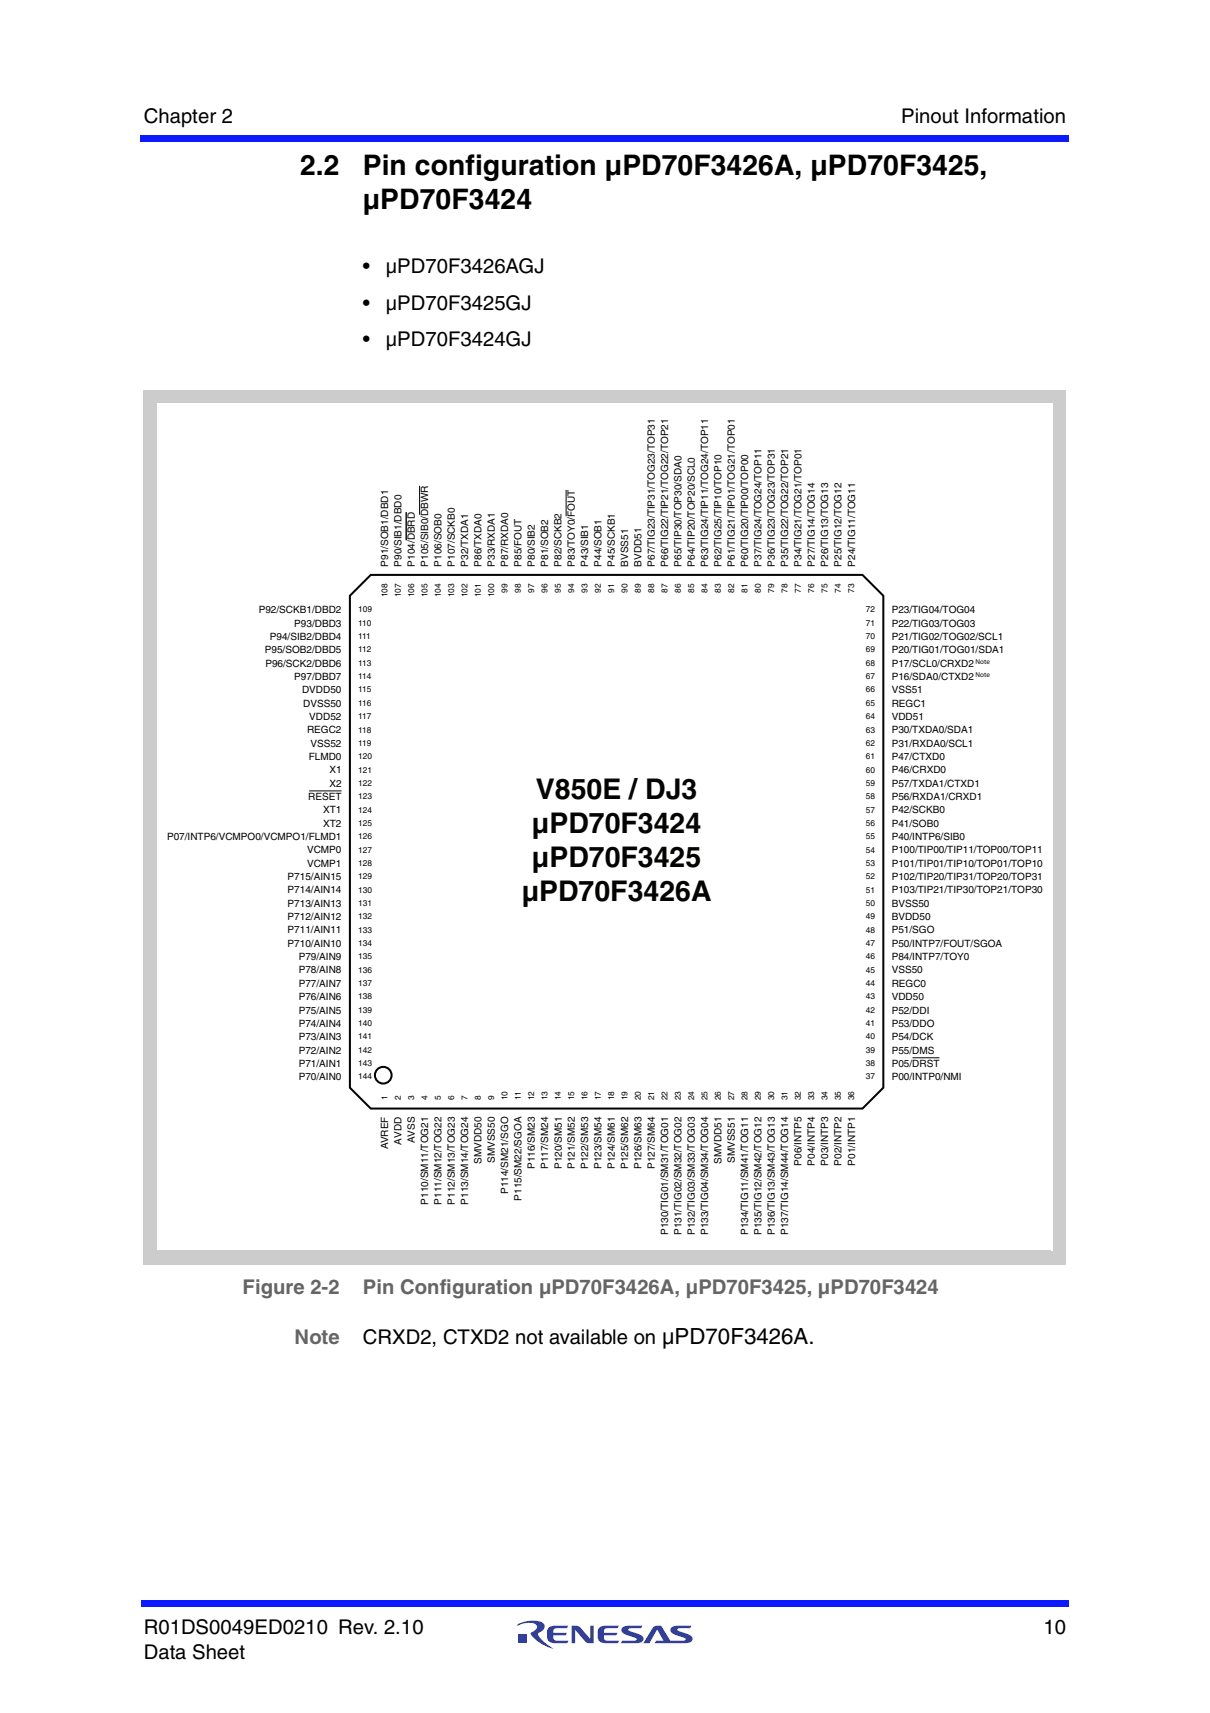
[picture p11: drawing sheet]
<svg xmlns="http://www.w3.org/2000/svg" width="210mm" height="297mm" viewBox="0 0 210 297" stroke-linecap="round" stroke-linejoin="round" font-family="sans-serif">
<defs><g id="words">
<g font-size="4.9">
<text x="52.1" y="30.3">2.2</text>
<text x="62.9" y="30.3">Pin configuration µPD70F3426A, µPD70F3425,</text>
<text x="62.9" y="36.3">µPD70F3424</text>
</g>
<g font-size="4.9" fill="#040503">
<text x="93" y="138.5">V850E / DJ3</text>
<text x="92.3" y="144.4">µPD70F3424</text>
<text x="92.3" y="150.4">µPD70F3425</text>
<text x="90.5" y="156.3">µPD70F3426A</text>
</g>
<g font-size="3.5">
<text x="24.9" y="21.4">Chapter 2</text>
<text x="156.3" y="21.4">Pinout Information</text>
<text x="62.9" y="47.4">•</text>
<text x="66.9" y="47.4">µPD70F3426AGJ</text>
<text x="62.9" y="53.7">•</text>
<text x="66.9" y="53.7">µPD70F3425GJ</text>
<text x="62.9" y="60.1">•</text>
<text x="66.9" y="60.1">µPD70F3424GJ</text>
<text x="62.9" y="233">CRXD2, CTXD2 not available on µPD70F3426A.</text>
<text x="24.9" y="283.4">R01DS0049ED0210 Rev. 2.10</text>
<text x="24.9" y="287.6">Data Sheet</text>
<text x="181" y="283.4">10</text>
</g>
<g font-size="3.5" fill="#656565">
<text x="42.1" y="224.4">Figure 2-2</text>
<text x="63" y="224.4">Pin Configuration µPD70F3426A, µPD70F3425, µPD70F3424</text>
<text x="51.1" y="233">Note</text>
</g>
<g font-size="1.7" fill="#040503">
<text x="67.4" y="98.2" transform="rotate(-90 67.4 98.2)">P91/SOB1/DBD1</text>
<text x="69.7" y="98.2" transform="rotate(-90 69.7 98.2)">P90/SIB1/DBD0</text>
<text x="72" y="98.2" transform="rotate(-90 72 98.2)">P104/DBRD</text>
<text x="74.3" y="98.2" transform="rotate(-90 74.3 98.2)">P105/SIB0/DBWR</text>
<text x="76.6" y="98.2" transform="rotate(-90 76.6 98.2)">P106/SOB0</text>
<text x="78.9" y="98.2" transform="rotate(-90 78.9 98.2)">P107/SCKB0</text>
<text x="81.2" y="98.2" transform="rotate(-90 81.2 98.2)">P32/TXDA1</text>
<text x="83.5" y="98.2" transform="rotate(-90 83.5 98.2)">P86/TXDA0</text>
<text x="85.9" y="98.2" transform="rotate(-90 85.9 98.2)">P33/RXDA1</text>
<text x="88.2" y="98.2" transform="rotate(-90 88.2 98.2)">P87/RXDA0</text>
<text x="90.5" y="98.2" transform="rotate(-90 90.5 98.2)">P85/FOUT</text>
<text x="92.8" y="98.2" transform="rotate(-90 92.8 98.2)">P80/SIB2</text>
<text x="95.1" y="98.2" transform="rotate(-90 95.1 98.2)">P81/SOB2</text>
<text x="97.4" y="98.2" transform="rotate(-90 97.4 98.2)">P82/SCKB2</text>
<text x="99.7" y="98.2" transform="rotate(-90 99.7 98.2)">P83/TOY0/FOUT</text>
<text x="102.1" y="98.2" transform="rotate(-90 102.1 98.2)">P43/SIB1</text>
<text x="104.4" y="98.2" transform="rotate(-90 104.4 98.2)">P44/SOB1</text>
<text x="106.7" y="98.2" transform="rotate(-90 106.7 98.2)">P45/SCKB1</text>
<text x="109" y="98.2" transform="rotate(-90 109 98.2)">BVSS51</text>
<text x="111.3" y="98.2" transform="rotate(-90 111.3 98.2)">BVDD51</text>
<text x="113.6" y="98.2" transform="rotate(-90 113.6 98.2)">P67/TIG23/TIP31/TOG23/TOP31</text>
<text x="115.9" y="98.2" transform="rotate(-90 115.9 98.2)">P66/TIG22/TIP21/TOG22/TOP21</text>
<text x="118.2" y="98.2" transform="rotate(-90 118.2 98.2)">P65/TIP30/TOP30/SDA0</text>
<text x="120.6" y="98.2" transform="rotate(-90 120.6 98.2)">P64/TIP20/TOP20/SCL0</text>
<text x="122.9" y="98.2" transform="rotate(-90 122.9 98.2)">P63/TIG24/TIP11/TOG24/TOP11</text>
<text x="125.2" y="98.2" transform="rotate(-90 125.2 98.2)">P62/TIG25/TIP10/TOP10</text>
<text x="127.5" y="98.2" transform="rotate(-90 127.5 98.2)">P61/TIG21/TIP01/TOG21/TOP01</text>
<text x="129.8" y="98.2" transform="rotate(-90 129.8 98.2)">P60/TIG20/TIP00/TOP00</text>
<text x="132.1" y="98.2" transform="rotate(-90 132.1 98.2)">P37/TIG24/TOG24/TOP11</text>
<text x="134.4" y="98.2" transform="rotate(-90 134.4 98.2)">P36/TIG23/TOG23/TOP31</text>
<text x="136.8" y="98.2" transform="rotate(-90 136.8 98.2)">P35/TIG22/TOG22/TOP21</text>
<text x="139.1" y="98.2" transform="rotate(-90 139.1 98.2)">P34/TIG21/TOG21/TOP01</text>
<text x="141.4" y="98.2" transform="rotate(-90 141.4 98.2)">P27/TIG14/TOG14</text>
<text x="143.7" y="98.2" transform="rotate(-90 143.7 98.2)">P26/TIG13/TOG13</text>
<text x="146" y="98.2" transform="rotate(-90 146 98.2)">P25/TIG12/TOG12</text>
<text x="148.3" y="98.2" transform="rotate(-90 148.3 98.2)">P24/TIG11/TOG11</text>
<text x="44.9" y="106.3">P92/SCKB1/DBD2</text>
<text x="154.7" y="106.3">P23/TIG04/TOG04</text>
<text x="45.9" y="113.3">P95/SOB2/DBD5</text>
<text x="46.8" y="111">P94/SIB2/DBD4</text>
<text x="51.1" y="108.7">P93/DBD3</text>
<text x="154.7" y="111">P21/TIG02/TOG02/SCL1</text>
<text x="154.7" y="108.7">P22/TIG03/TOG03</text>
<text x="154.7" y="113.3">P20/TIG01/TOG01/SDA1</text>
<text x="46" y="115.7">P96/SCK2/DBD6</text>
<text x="51.1" y="117.9">P97/DBD7</text>
<text x="154.7" y="115.6">P17/SCL0/CRXD2</text>
<text x="154.7" y="117.9">P16/SDA0/CTXD2</text>
<text x="52.4" y="120.2">DVDD50</text>
<text x="52.6" y="122.5">DVSS50</text>
<text x="53.7" y="124.8">VDD52</text>
<text x="154.7" y="124.8">VDD51</text>
<text x="154.7" y="120.2">VSS51</text>
<text x="154.7" y="122.5">REGC1</text>
<text x="53.3" y="127.2">REGC2</text>
<text x="53.6" y="131.8">FLMD0</text>
<text x="53.8" y="129.5">VSS52</text>
<text x="154.7" y="127.2">P30/TXDA0/SDA1</text>
<text x="154.7" y="131.8">P47/CTXD0</text>
<text x="154.7" y="129.5">P31/RXDA0/SCL1</text>
<text x="57.1" y="134.1">X1</text>
<text x="57.1" y="136.4">X2</text>
<text x="154.7" y="134.1">P46/CRXD0</text>
<text x="154.7" y="136.4">P57/TXDA1/CTXD1</text>
<text x="53.5" y="138.7">RESET</text>
<text x="56.1" y="141">XT1</text>
<text x="56.1" y="143.4">XT2</text>
<text x="154.7" y="141">P42/SCKB0</text>
<text x="154.7" y="138.7">P56/RXDA1/CRXD1</text>
<text x="154.7" y="143.4">P41/SOB0</text>
<text x="29" y="145.7">P07/INTP6/VCMPO0/VCMPO1/FLMD1</text>
<text x="53.3" y="148">VCMP0</text>
<text x="154.7" y="145.7">P40/INTP6/SIB0</text>
<text x="154.7" y="148">P100/TIP00/TIP11/TOP00/TOP11</text>
<text x="49.9" y="154.9">P714/AIN14</text>
<text x="49.9" y="152.6">P715/AIN15</text>
<text x="53.3" y="150.3">VCMP1</text>
<text x="154.7" y="150.3">P101/TIP01/TIP10/TOP01/TOP10</text>
<text x="154.7" y="154.9">P103/TIP21/TIP30/TOP21/TOP30</text>
<text x="154.7" y="152.6">P102/TIP20/TIP31/TOP20/TOP31</text>
<text x="49.9" y="161.9">P711/AIN11</text>
<text x="49.9" y="159.5">P712/AIN12</text>
<text x="49.9" y="157.2">P713/AIN13</text>
<text x="154.7" y="157.2">BVSS50</text>
<text x="154.7" y="159.5">BVDD50</text>
<text x="154.7" y="161.9">P51/SGO</text>
<text x="49.9" y="164.2">P710/AIN10</text>
<text x="51.8" y="166.5">P79/AIN9</text>
<text x="154.7" y="164.2">P50/INTP7/FOUT/SGOA</text>
<text x="154.7" y="166.5">P84/INTP7/TOY0</text>
<text x="51.8" y="173.4">P76/AIN6</text>
<text x="51.8" y="171.1">P77/AIN7</text>
<text x="51.8" y="168.8">P78/AIN8</text>
<text x="154.7" y="168.8">VSS50</text>
<text x="154.7" y="173.4">VDD50</text>
<text x="154.7" y="171.1">REGC0</text>
<text x="51.8" y="178.1">P74/AIN4</text>
<text x="51.8" y="175.7">P75/AIN5</text>
<text x="154.7" y="178.1">P53/DDO</text>
<text x="154.7" y="175.7">P52/DDI</text>
<text x="51.8" y="185">P71/AIN1</text>
<text x="51.8" y="182.7">P72/AIN2</text>
<text x="51.8" y="180.4">P73/AIN3</text>
<text x="154.7" y="180.4">P54/DCK</text>
<text x="154.7" y="185">P05/DRST</text>
<text x="154.7" y="182.7">P55/DMS</text>
<text x="51.8" y="187.3">P70/AIN0</text>
<text x="154.7" y="187.3">P00/INTP0/NMI</text>
<text x="67.4" y="199.3" transform="rotate(-90 67.4 199.3)">AVREF</text>
<text x="69.7" y="198.5" transform="rotate(-90 69.7 198.5)">AVDD</text>
<text x="72" y="198.3" transform="rotate(-90 72 198.3)">AVSS</text>
<text x="83.5" y="201.8" transform="rotate(-90 83.5 201.8)">SMVDD50</text>
<text x="85.9" y="201.6" transform="rotate(-90 85.9 201.6)">SMVSS50</text>
<text x="92.8" y="202.7" transform="rotate(-90 92.8 202.7)">P116/SM23</text>
<text x="95.1" y="202.7" transform="rotate(-90 95.1 202.7)">P117/SM24</text>
<text x="97.5" y="202.7" transform="rotate(-90 97.5 202.7)">P120/SM51</text>
<text x="99.7" y="202.7" transform="rotate(-90 99.7 202.7)">P121/SM52</text>
<text x="102.1" y="202.7" transform="rotate(-90 102.1 202.7)">P122/SM53</text>
<text x="104.4" y="202.7" transform="rotate(-90 104.4 202.7)">P123/SM54</text>
<text x="106.7" y="202.7" transform="rotate(-90 106.7 202.7)">P124/SM61</text>
<text x="109" y="202.7" transform="rotate(-90 109 202.7)">P125/SM62</text>
<text x="111.3" y="202.7" transform="rotate(-90 111.3 202.7)">P126/SM63</text>
<text x="113.6" y="202.7" transform="rotate(-90 113.6 202.7)">P127/SM64</text>
<text x="125.2" y="201.8" transform="rotate(-90 125.2 201.8)">SMVDD51</text>
<text x="127.5" y="201.6" transform="rotate(-90 127.5 201.6)">SMVSS51</text>
<text x="139.1" y="202.1" transform="rotate(-90 139.1 202.1)">P06/INTP5</text>
<text x="141.4" y="202.1" transform="rotate(-90 141.4 202.1)">P04/INTP4</text>
<text x="143.7" y="202.1" transform="rotate(-90 143.7 202.1)">P03/INTP3</text>
<text x="146" y="202.1" transform="rotate(-90 146 202.1)">P02/INTP2</text>
<text x="148.3" y="202.1" transform="rotate(-90 148.3 202.1)">P01/INTP1</text>
<text x="74.3" y="208.9" transform="rotate(-90 74.3 208.9)">P110/SM11/TOG21</text>
<text x="76.6" y="208.9" transform="rotate(-90 76.6 208.9)">P111/SM12/TOG22</text>
<text x="78.9" y="208.9" transform="rotate(-90 78.9 208.9)">P112/SM13/TOG23</text>
<text x="81.2" y="208.9" transform="rotate(-90 81.2 208.9)">P113/SM14/TOG24</text>
<text x="88.2" y="207" transform="rotate(-90 88.2 207)">P114/SM21/SGO</text>
<text x="90.5" y="208.2" transform="rotate(-90 90.5 208.2)">P115/SM22/SGOA</text>
<text x="115.9" y="214.2" transform="rotate(-90 115.9 214.2)">P130/TIG01/SM31/TOG01</text>
<text x="118.2" y="214.2" transform="rotate(-90 118.2 214.2)">P131/TIG02/SM32/TOG02</text>
<text x="120.6" y="214.2" transform="rotate(-90 120.6 214.2)">P132/TIG03/SM33/TOG03</text>
<text x="122.9" y="214.2" transform="rotate(-90 122.9 214.2)">P133/TIG04/SM34/TOG04</text>
<text x="129.8" y="214.2" transform="rotate(-90 129.8 214.2)">P134/TIG11/SM41/TOG11</text>
<text x="132.1" y="214.2" transform="rotate(-90 132.1 214.2)">P135/TIG12/SM42/TOG12</text>
<text x="134.4" y="214.2" transform="rotate(-90 134.4 214.2)">P136/TIG13/SM43/TOG13</text>
<text x="136.8" y="214.2" transform="rotate(-90 136.8 214.2)">P137/TIG14/SM44/TOG14</text>
</g>
<g font-size="1.4" fill="#040503">
<text x="62.1" y="106.2">109</text>
<text x="67.2" y="103.5" transform="rotate(-90 67.2 103.5)">108</text>
<text x="69.5" y="103.5" transform="rotate(-90 69.5 103.5)">107</text>
<text x="71.8" y="103.5" transform="rotate(-90 71.8 103.5)">106</text>
<text x="74.1" y="103.5" transform="rotate(-90 74.1 103.5)">105</text>
<text x="76.5" y="103.5" transform="rotate(-90 76.5 103.5)">104</text>
<text x="78.8" y="103.5" transform="rotate(-90 78.8 103.5)">103</text>
<text x="81.1" y="103.5" transform="rotate(-90 81.1 103.5)">102</text>
<text x="83.4" y="103.5" transform="rotate(-90 83.4 103.5)">101</text>
<text x="85.7" y="103.5" transform="rotate(-90 85.7 103.5)">100</text>
<text x="88" y="102.7" transform="rotate(-90 88 102.7)">99</text>
<text x="90.3" y="102.7" transform="rotate(-90 90.3 102.7)">98</text>
<text x="92.7" y="102.7" transform="rotate(-90 92.7 102.7)">97</text>
<text x="95" y="102.7" transform="rotate(-90 95 102.7)">96</text>
<text x="97.3" y="102.7" transform="rotate(-90 97.3 102.7)">95</text>
<text x="99.6" y="102.7" transform="rotate(-90 99.6 102.7)">94</text>
<text x="101.9" y="102.7" transform="rotate(-90 101.9 102.7)">93</text>
<text x="104.2" y="102.7" transform="rotate(-90 104.2 102.7)">92</text>
<text x="106.5" y="102.7" transform="rotate(-90 106.5 102.7)">91</text>
<text x="108.8" y="102.7" transform="rotate(-90 108.8 102.7)">90</text>
<text x="111.2" y="102.7" transform="rotate(-90 111.2 102.7)">89</text>
<text x="113.5" y="102.7" transform="rotate(-90 113.5 102.7)">88</text>
<text x="115.8" y="102.7" transform="rotate(-90 115.8 102.7)">87</text>
<text x="118.1" y="102.7" transform="rotate(-90 118.1 102.7)">86</text>
<text x="120.4" y="102.7" transform="rotate(-90 120.4 102.7)">85</text>
<text x="122.7" y="102.7" transform="rotate(-90 122.7 102.7)">84</text>
<text x="125" y="102.7" transform="rotate(-90 125 102.7)">83</text>
<text x="127.4" y="102.7" transform="rotate(-90 127.4 102.7)">82</text>
<text x="129.7" y="102.7" transform="rotate(-90 129.7 102.7)">81</text>
<text x="132" y="102.7" transform="rotate(-90 132 102.7)">80</text>
<text x="134.3" y="102.7" transform="rotate(-90 134.3 102.7)">79</text>
<text x="136.6" y="102.7" transform="rotate(-90 136.6 102.7)">78</text>
<text x="138.9" y="102.7" transform="rotate(-90 138.9 102.7)">77</text>
<text x="141.2" y="102.7" transform="rotate(-90 141.2 102.7)">76</text>
<text x="143.5" y="102.7" transform="rotate(-90 143.5 102.7)">75</text>
<text x="145.9" y="102.7" transform="rotate(-90 145.9 102.7)">74</text>
<text x="148.2" y="102.7" transform="rotate(-90 148.2 102.7)">73</text>
<text x="150.2" y="106.2">72</text>
<text x="62.1" y="113.1">112</text>
<text x="62.1" y="110.8">111</text>
<text x="62.1" y="108.5">110</text>
<text x="150.2" y="110.8">70</text>
<text x="150.2" y="108.5">71</text>
<text x="150.2" y="113.1">69</text>
<text x="62.1" y="117.8">114</text>
<text x="62.1" y="115.5">113</text>
<text x="150.2" y="115.5">68</text>
<text x="150.2" y="117.8">67</text>
<text x="62.1" y="120.1">115</text>
<text x="62.1" y="124.7">117</text>
<text x="62.1" y="122.4">116</text>
<text x="150.2" y="124.7">64</text>
<text x="150.2" y="120.1">66</text>
<text x="150.2" y="122.4">65</text>
<text x="62.1" y="129.3">119</text>
<text x="62.1" y="127">118</text>
<text x="62.1" y="131.6">120</text>
<text x="150.2" y="127">63</text>
<text x="150.2" y="131.6">61</text>
<text x="150.2" y="129.3">62</text>
<text x="62.1" y="134">121</text>
<text x="62.1" y="136.3">122</text>
<text x="150.2" y="134">60</text>
<text x="150.2" y="136.3">59</text>
<text x="62.1" y="140.9">124</text>
<text x="62.1" y="143.2">125</text>
<text x="62.1" y="138.6">123</text>
<text x="150.2" y="140.9">57</text>
<text x="150.2" y="138.6">58</text>
<text x="150.2" y="143.2">56</text>
<text x="62.1" y="145.5">126</text>
<text x="62.1" y="147.8">127</text>
<text x="150.2" y="145.5">55</text>
<text x="150.2" y="147.8">54</text>
<text x="62.1" y="150.2">128</text>
<text x="62.1" y="154.8">130</text>
<text x="62.1" y="152.5">129</text>
<text x="150.2" y="150.2">53</text>
<text x="150.2" y="154.8">51</text>
<text x="150.2" y="152.5">52</text>
<text x="62.1" y="161.7">133</text>
<text x="62.1" y="159.4">132</text>
<text x="62.1" y="157.1">131</text>
<text x="150.2" y="157.1">50</text>
<text x="150.2" y="159.4">49</text>
<text x="150.2" y="161.7">48</text>
<text x="62.1" y="166.3">135</text>
<text x="62.1" y="164">134</text>
<text x="150.2" y="164">47</text>
<text x="150.2" y="166.3">46</text>
<text x="62.1" y="173.3">138</text>
<text x="62.1" y="171">137</text>
<text x="62.1" y="168.7">136</text>
<text x="150.2" y="168.7">45</text>
<text x="150.2" y="173.3">43</text>
<text x="150.2" y="171">44</text>
<text x="62.1" y="177.9">140</text>
<text x="62.1" y="175.6">139</text>
<text x="150.2" y="177.9">41</text>
<text x="150.2" y="175.6">42</text>
<text x="62.1" y="184.9">143</text>
<text x="62.1" y="182.5">142</text>
<text x="62.1" y="180.2">141</text>
<text x="150.2" y="180.2">40</text>
<text x="150.2" y="184.9">38</text>
<text x="150.2" y="182.5">39</text>
<text x="62.1" y="187.2">144</text>
<text x="67.2" y="190.8" transform="rotate(-90 67.2 190.8)">1</text>
<text x="69.5" y="190.8" transform="rotate(-90 69.5 190.8)">2</text>
<text x="71.8" y="190.8" transform="rotate(-90 71.8 190.8)">3</text>
<text x="74.1" y="190.8" transform="rotate(-90 74.1 190.8)">4</text>
<text x="76.5" y="190.8" transform="rotate(-90 76.5 190.8)">5</text>
<text x="78.8" y="190.8" transform="rotate(-90 78.8 190.8)">6</text>
<text x="81.1" y="190.8" transform="rotate(-90 81.1 190.8)">7</text>
<text x="83.4" y="190.8" transform="rotate(-90 83.4 190.8)">8</text>
<text x="85.7" y="190.8" transform="rotate(-90 85.7 190.8)">9</text>
<text x="88" y="190.8" transform="rotate(-90 88 190.8)">10</text>
<text x="90.3" y="190.8" transform="rotate(-90 90.3 190.8)">11</text>
<text x="92.7" y="190.8" transform="rotate(-90 92.7 190.8)">12</text>
<text x="95" y="190.8" transform="rotate(-90 95 190.8)">13</text>
<text x="97.3" y="190.8" transform="rotate(-90 97.3 190.8)">14</text>
<text x="99.6" y="190.8" transform="rotate(-90 99.6 190.8)">15</text>
<text x="101.9" y="190.8" transform="rotate(-90 101.9 190.8)">16</text>
<text x="104.2" y="190.8" transform="rotate(-90 104.2 190.8)">17</text>
<text x="106.5" y="190.8" transform="rotate(-90 106.5 190.8)">18</text>
<text x="108.8" y="190.8" transform="rotate(-90 108.8 190.8)">19</text>
<text x="111.2" y="190.8" transform="rotate(-90 111.2 190.8)">20</text>
<text x="113.5" y="190.8" transform="rotate(-90 113.5 190.8)">21</text>
<text x="115.8" y="190.8" transform="rotate(-90 115.8 190.8)">22</text>
<text x="118.1" y="190.8" transform="rotate(-90 118.1 190.8)">23</text>
<text x="120.4" y="190.8" transform="rotate(-90 120.4 190.8)">24</text>
<text x="122.7" y="190.8" transform="rotate(-90 122.7 190.8)">25</text>
<text x="125" y="190.8" transform="rotate(-90 125 190.8)">26</text>
<text x="127.4" y="190.8" transform="rotate(-90 127.4 190.8)">27</text>
<text x="129.7" y="190.8" transform="rotate(-90 129.7 190.8)">28</text>
<text x="132" y="190.8" transform="rotate(-90 132 190.8)">29</text>
<text x="134.3" y="190.8" transform="rotate(-90 134.3 190.8)">30</text>
<text x="136.6" y="190.8" transform="rotate(-90 136.6 190.8)">31</text>
<text x="138.9" y="190.8" transform="rotate(-90 138.9 190.8)">32</text>
<text x="141.2" y="190.8" transform="rotate(-90 141.2 190.8)">33</text>
<text x="143.5" y="190.8" transform="rotate(-90 143.5 190.8)">34</text>
<text x="145.9" y="190.8" transform="rotate(-90 145.9 190.8)">35</text>
<text x="148.2" y="190.8" transform="rotate(-90 148.2 190.8)">36</text>
<text x="150.2" y="187.2">37</text>
</g>
<g font-size="1.2" fill="#040503">
<text x="169.2" y="115.1">Note</text>
<text x="169.2" y="117.5">Note</text>
</g>
</g></defs>
<g fill="#323f99">
<path d="M99.2 281.9h.5a1.04 1.04 0 0 1 1 .4l1.7 1.9v-2.3h.6v3h-.7a.91 .91 0 0 1-.8-.3l-1.7-2v2.3h-.6z"/>
<path d="M95.1 282.3l.7-.4h2.8l-.3 .4-2 .1a.61 .61 0 0 0-.3 .7h2.4l-.4 .5h-2v.4l.1 .4 .3 .1h2.2l-.2 .4h-2a1.19 1.19 0 0 1-1.5-1.1l.1-1.2z"/>
<path d="M103.9 282.3l.7-.4h2.8l-.3 .4-2 .1a.61 .61 0 0 0-.3 .7h2.3l-.3 .5h-2v.4l.1 .4 .2 .1h2.3l-.2 .4h-2.1a1.19 1.19 0 0 1-1.4-1.1v-1.2z"/>
<path d="M108 282.2l.6-.3h2.8l-.2 .4-2.2 .2v.2l.2 .1 1.3 .5a1.15 1.15 0 0 1 1.1 .9 .8 .8 0 0 1-.8 .7h-3.1l.3-.4 2.4-.1v-.3l-.2-.1-1.3-.4a1.15 1.15 0 0 1-1.1-.9z"/>
<path d="M113.3 282.2a1.57 1.57 0 0 1 1.4-.3l1.6 2.6h2l.6-.1v-.3l-.2-.1-1.3-.4a1.15 1.15 0 0 1-1.1-.9 .8 .8 0 0 1 .9-.8h2.8l-.3 .4-2.2 .2v.2l.2 .1 1.3 .5a1.15 1.15 0 0 1 1.2 .9 .8 .8 0 0 1-.9 .7h-5.7l.2-.4h1.3l-1.1-1.9-1.3 2.3h-1.1z"/>
<path d="M90 283.4h1.4v1.4h-1.4z"/>
<path d="M89.8 281.7a4.9 4.9 0 0 1 4.5-.2 1.04 1.04 0 0 1-.8 1.6l-.2 .2a6 6 0 0 0 2.7 2.5 6.2 6.2 0 0 1-4-2.6l.2-.2a1.16 1.16 0 0 0 .9-1 1.42 1.42 0 0 0-1.5-.6l-1.1 .2-.7 .3z"/>
</g>
<g fill="#0d1aff">
<path d="M24.4 277.5h.5v1.1h-.5z"/>
<path d="M24.9 277.5h160.6v1.1h-160.6z"/>
<path d="M185 23.5h.5v1.1h-.5z"/>
<path d="M24.4 23.5h160.6v1.1h-160.6z"/>
</g>
<path d="M24.9 67.6h160.1v151.6h-160.1z" fill="#ccc"/>
<g fill="#fff">
<path d="M27.4 70.1h155.1v146.6h-155.1z"/>
<path d="M27.4 69.9h155.2v.4h-155.2z"/>
<path d="M182.3 70.1h.3v146.7h-.3z"/>
<path d="M27.3 216.5h155.2v.3h-155.2z"/>
<path d="M27.3 69.9h.3v146.8h-.3z"/>
<path d="M29 72.6h151.9v141.6h-151.9z"/>
</g>
<g fill="none" stroke="#040503" stroke-width=".35">
<path d="M64.3 99.7h85.3l3.6 3.6v85.3l-3.6 3.6h-85.3l-3.6-3.6v-85.3z"/>
<circle cx="66.5" cy="186.4" r="1.45"/>
</g>
<path d="M70.5 88.8v4.8M72.8 84.2v5.1M98.2 84.9v4.6M53.6 137.1h5.6M158.3 183.4h4.7" fill="none" stroke="#040503" stroke-width=".17"/>
<path d="M70.5 88.8v4.9" fill="none" stroke="#231f20" stroke-width=".17"/>
<use href="#words"/>
</svg>
